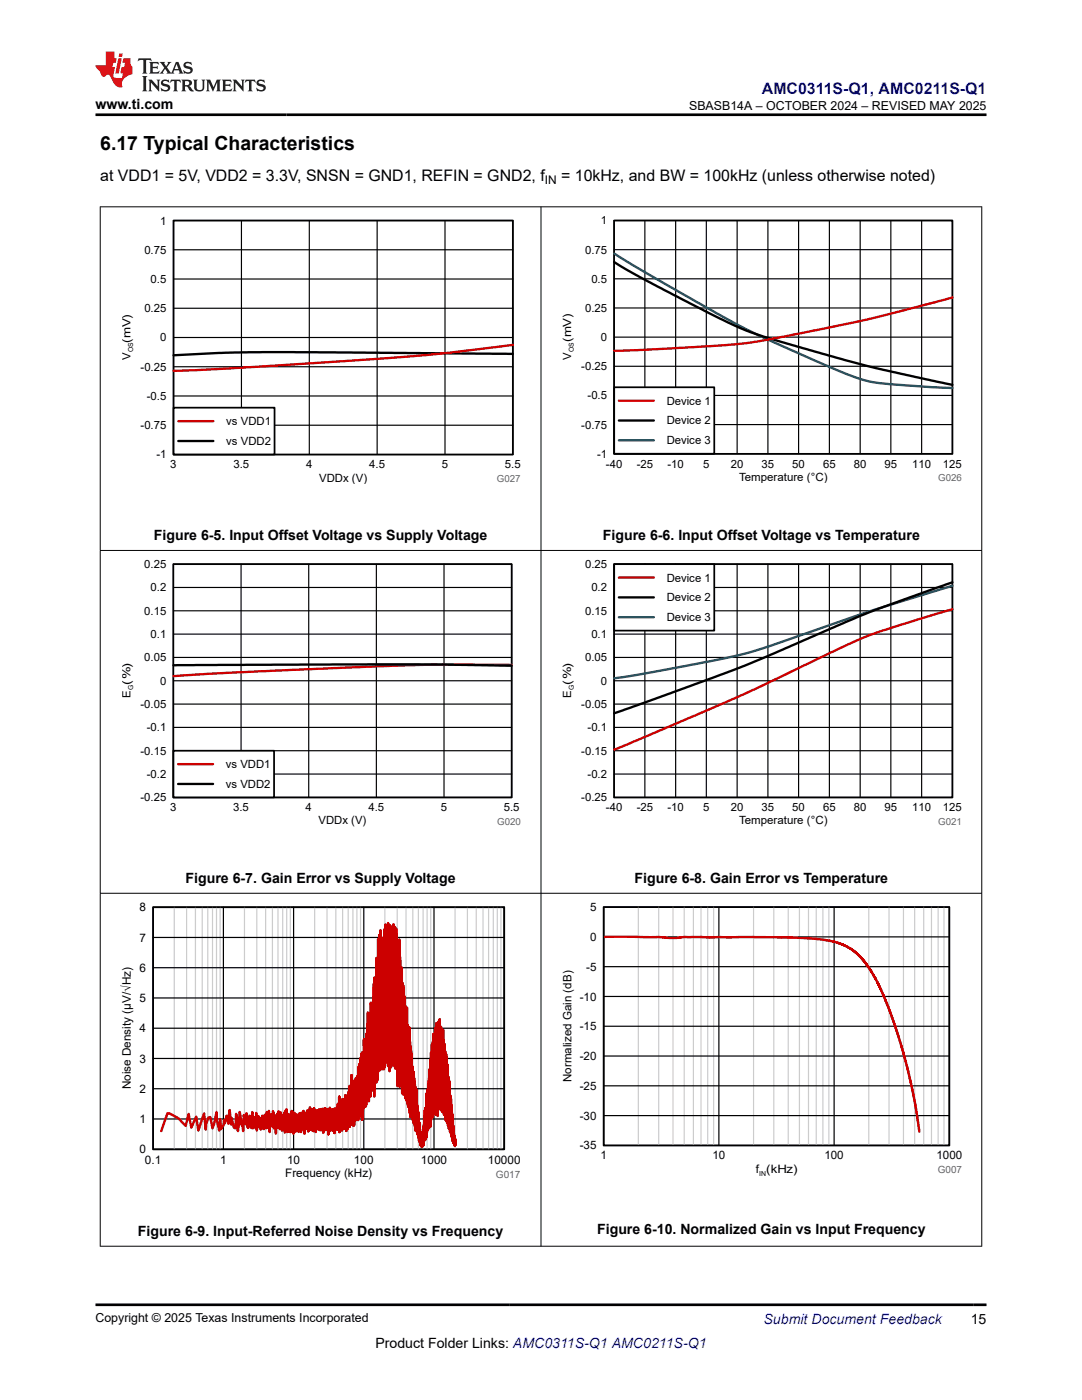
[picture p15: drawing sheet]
<svg xmlns="http://www.w3.org/2000/svg" width="216mm" height="279mm" viewBox="0 0 216 279" stroke-linecap="round" stroke-linejoin="round" font-family="sans-serif">
<defs><g id="words">
<text font-size="3.9" x="20" y="29.9">6.17 Typical Characteristics</text>
<text font-size="3.2" fill="#00f" x="152" y="18.7">AMC0311S-Q1, AMC0211S-Q1</text>
<g font-size="3.2">
<text x="20" y="36.1">at VDD1 = 5V, VDD2 = 3.3V, SNSN = GND1, REFIN = GND2, f</text>
<text x="112" y="36.1">= 10kHz, and BW = 100kHz (unless otherwise noted)</text>
</g>
<g font-size="2.8">
<text x="19" y="21.8">www.ti.com</text>
<text x="30.7" y="107.9">Figure 6-5. Input Offset Voltage vs Supply Voltage</text>
<text x="120.3" y="107.7">Figure 6-6. Input Offset Voltage vs Temperature</text>
<text x="37" y="176.3">Figure 6-7. Gain Error vs Supply Voltage</text>
<text x="126.6" y="176.3">Figure 6-8. Gain Error vs Temperature</text>
<text x="27.5" y="246.7">Figure 6-9. Input-Referred Noise Density vs Frequency</text>
<text x="119.1" y="246.3">Figure 6-10. Normalized Gain vs Input Frequency</text>
<text x="74.9" y="269">Product Folder Links: AMC0311S-Q1 AMC0211S-Q1</text>
<text x="193.7" y="264.2">15</text>
</g>
<text font-size="2.8" fill="#00f" x="152.4" y="264.2">Submit Document Feedback</text>
<g font-size="2.5">
<text x="137.5" y="21.9">SBASB14A – OCTOBER 2024 – REVISED MAY 2025</text>
<text x="19" y="263.9">Copyright © 2025 Texas Instruments Incorporated</text>
</g>
<text font-size="2.4" x="108.7" y="36.7">IN</text>
<g font-size="2.3">
<text x="32" y="44.8">1</text>
<text x="119.9" y="44.8">1</text>
<text x="28.8" y="50.6">0.75</text>
<text x="116.7" y="50.6">0.75</text>
<text x="30.1" y="56.5">0.5</text>
<text x="118" y="56.4">0.5</text>
<text x="28.8" y="62.3">0.25</text>
<text x="116.7" y="62.3">0.25</text>
<text x="26" y="71.9" transform="rotate(-90 26 71.9)">V</text>
<text x="26" y="68.4" transform="rotate(-90 26 68.4)">(mV)</text>
<text x="32" y="68.1">0</text>
<text x="114" y="71.8" transform="rotate(-90 114 71.8)">V</text>
<text x="114" y="68.3" transform="rotate(-90 114 68.3)">(mV)</text>
<text x="119.9" y="68.1">0</text>
<text x="28.1" y="74">-0.25</text>
<text x="116" y="73.9">-0.25</text>
<text x="29.3" y="79.8">-0.5</text>
<text x="117.2" y="79.7">-0.5</text>
<text x="133" y="80.8">Device 1</text>
<text x="28.1" y="85.7">-0.75</text>
<text x="45.1" y="84.8">vs VDD1</text>
<text x="45.1" y="88.8">vs VDD2</text>
<text x="116" y="85.5">-0.75</text>
<text x="133" y="84.7">Device 2</text>
<text x="133" y="88.7">Device 3</text>
<text x="31.2" y="91.5">-1</text>
<text x="34" y="93.5">3</text>
<text x="46.6" y="93.5">3.5</text>
<text x="61.1" y="93.5">4</text>
<text x="73.7" y="93.5">4.5</text>
<text x="88.1" y="93.5">5</text>
<text x="100.7" y="93.5">5.5</text>
<text x="119.1" y="91.3">-1</text>
<text x="120.9" y="93.3">-40</text>
<text x="127" y="93.3">-25</text>
<text x="133.2" y="93.3">-10</text>
<text x="140.3" y="93.3">5</text>
<text x="145.8" y="93.3">20</text>
<text x="147.5" y="96">Temperature (°C)</text>
<text x="152" y="93.3">35</text>
<text x="158.1" y="93.3">50</text>
<text x="164.2" y="93.3">65</text>
<text x="170.4" y="93.3">80</text>
<text x="176.5" y="93.3">95</text>
<text x="182" y="93.3">110</text>
<text x="188.1" y="93.3">125</text>
<text x="63.7" y="96.1">VDDx (V)</text>
<text x="28.8" y="113.4">0.25</text>
<text x="116.7" y="113.4">0.25</text>
<text x="30" y="118">0.2</text>
<text x="118" y="118">0.2</text>
<text x="133" y="116.1">Device 1</text>
<text x="28.8" y="122.7">0.15</text>
<text x="116.7" y="122.7">0.15</text>
<text x="133" y="120">Device 2</text>
<text x="133" y="124">Device 3</text>
<text x="28.8" y="132">0.05</text>
<text x="30" y="127.3">0.1</text>
<text x="116.7" y="132">0.05</text>
<text x="118" y="127.3">0.1</text>
<text x="31.9" y="136.7">0</text>
<text x="119.9" y="136.7">0</text>
<text x="26" y="139.2" transform="rotate(-90 26 139.2)">E (%)</text>
<text x="28" y="141.3">-0.05</text>
<text x="114" y="139.2" transform="rotate(-90 114 139.2)">E (%)</text>
<text x="116" y="141.3">-0.05</text>
<text x="29.3" y="146">-0.1</text>
<text x="117.2" y="146">-0.1</text>
<text x="28" y="150.6">-0.15</text>
<text x="29.3" y="155.3">-0.2</text>
<text x="45.1" y="153.3">vs VDD1</text>
<text x="116" y="150.6">-0.15</text>
<text x="117.2" y="155.3">-0.2</text>
<text x="28" y="159.9">-0.25</text>
<text x="34" y="161.9">3</text>
<text x="45.1" y="157.2">vs VDD2</text>
<text x="46.5" y="161.9">3.5</text>
<text x="61" y="161.9">4</text>
<text x="73.5" y="161.9">4.5</text>
<text x="87.9" y="161.9">5</text>
<text x="100.5" y="161.9">5.5</text>
<text x="116" y="159.9">-0.25</text>
<text x="120.9" y="161.9">-40</text>
<text x="127" y="161.9">-25</text>
<text x="133.2" y="161.9">-10</text>
<text x="140.3" y="161.9">5</text>
<text x="145.8" y="161.9">20</text>
<text x="152" y="161.9">35</text>
<text x="158.1" y="161.9">50</text>
<text x="164.2" y="161.9">65</text>
<text x="170.4" y="161.9">80</text>
<text x="176.5" y="161.9">95</text>
<text x="182" y="161.9">110</text>
<text x="188.1" y="161.9">125</text>
<text x="63.6" y="164.5">VDDx (V)</text>
<text x="147.5" y="164.5">Temperature (°C)</text>
<text x="27.8" y="181.9">8</text>
<text x="117.7" y="181.8">5</text>
<text x="27.8" y="187.9">7</text>
<text x="117.7" y="187.8">0</text>
<text x="27.8" y="193.9">6</text>
<text x="117" y="193.7">-5</text>
<text x="27.8" y="200">5</text>
<text x="115.7" y="199.7">-10</text>
<text x="27.8" y="206">4</text>
<text x="115.7" y="205.6">-15</text>
<text x="27.8" y="212.1">3</text>
<text x="114" y="215.9" transform="rotate(-90 114 215.9)">Normalized Gain (dB)</text>
<text x="115.7" y="211.6">-20</text>
<text x="26.1" y="217.4" transform="rotate(-90 26.1 217.4)">Noise Density (μV/√Hz)</text>
<text x="27.8" y="218.1">2</text>
<text x="115.7" y="217.5">-25</text>
<text x="27.8" y="224.1">1</text>
<text x="115.7" y="223.5">-30</text>
<text x="27.8" y="230.2">0</text>
<text x="28.9" y="232.2">0.1</text>
<text x="43.9" y="232.2">1</text>
<text x="57.3" y="232.2">10</text>
<text x="70.6" y="232.2">100</text>
<text x="84" y="232.2">1000</text>
<text x="97.3" y="232.2">10000</text>
<text x="115.7" y="229.4">-35</text>
<text x="119.8" y="231.4">1</text>
<text x="142.2" y="231.4">10</text>
<text x="164.5" y="231.4">100</text>
<text x="186.8" y="231.4">1000</text>
<text x="56.9" y="235">Frequency (kHz)</text>
<text x="150.8" y="234.1">f (kHz)</text>
</g>
<g font-size="2" fill="#636363">
<text x="98.9" y="235">G017</text>
<text x="187.1" y="234.2">G007</text>
</g>
<g font-size="1.9" fill="#636363">
<text x="187.2" y="96">G026</text>
<text x="99.1" y="96.2">G027</text>
<text x="99.2" y="164.6">G020</text>
<text x="187.2" y="164.6">G021</text>
</g>
<g font-size="1.4">
<text x="26.6" y="70.3" transform="rotate(-90 26.6 70.3)">OS</text>
<text x="151.5" y="234.7">IN</text>
</g>
<g font-size="1.3">
<text x="114.5" y="70.3" transform="rotate(-90 114.5 70.3)">OS</text>
<text x="26.6" y="137.7" transform="rotate(-90 26.6 137.7)">G</text>
<text x="114.5" y="137.7" transform="rotate(-90 114.5 137.7)">G</text>
</g>
</g></defs>
<path d="M34.6 44h67.7v46.7h-67.7z" fill="none" stroke="#000" stroke-width=".35"/>
<path d="M34.6 44h67.7v46.7h-67.7zM34.6 55.7h67.7M34.6 49.8h67.7M48.2 44v46.7M61.7 44v46.7M75.3 44v46.7M88.8 44v46.7M34.6 79h67.7M34.6 73.2h67.7M34.6 67.4h67.7M34.6 61.5h67.7M34.6 84.9h67.7" fill="none" stroke="#000" stroke-width=".23"/>
<path d="M102.3 70.6l-50-.3-8.6 .1-9.1 .5" fill="none" stroke="#000" stroke-width=".47"/>
<path d="M102.3 68.8l-12.2 1.5-12.3 1.1-31.8 2.1-11.4 .5" fill="none" stroke="#c00" stroke-width=".47"/>
<path d="M34.6 81.4h20.2v9.3h-20.2z" fill-rule="evenodd" fill="#fff"/>
<path d="M122.5 44h67.5v46.6h-67.5zM34.6 81.4h20.2v9.3h-20.2z" fill="none" stroke="#000" stroke-width=".35"/>
<path d="M190 59.4l-18.3 4.7-15.2 3.1-6.5 1.1-8.8 .8-18.6 .9M35.6 84h7" fill="none" stroke="#c00" stroke-width=".47"/>
<path d="M122.6 52.3l5 2.9 10 5.3 7.7 3.9 4.3 1.9 6.3 1.9 17.1 4.8 17 3.8M35.6 88h7" fill="none" stroke="#000" stroke-width=".47"/>
<g fill="none" stroke="#000" stroke-width=".23">
<path d="M122.6 44h67.4v46.6h-67.4zM122.6 55.6h67.4M122.6 49.8h67.4M128.7 44v46.6M134.8 44v46.6M140.9 44v46.6M147.1 44v46.6M153.2 44v46.6M159.3 44v46.6M165.5 44v46.6M171.6 44v46.6M177.8 44v46.6"/>
<path d="M183.9 44v46.6M122.6 78.9h67.4M122.6 73.1h67.4M122.6 67.3h67.4M122.6 61.5h67.4M122.6 84.7h67.4"/>
</g>
<path d="M122.6 50.6l11.1 6.6 14.9 8.3 9.4 4.4 10.9 4.7a30.1 30.1 0 0 0 11.5 2.3l9.6 .5" fill="none" stroke="#156" stroke-width=".47"/>
<path d="M122.6 77.3h19.9v13.3h-19.9z" fill-rule="evenodd" fill="#fff"/>
<path d="M122.6 77.3h19.9v13.3h-19.9zM34.6 112.6h67.5v46.6h-67.5z" fill="none" stroke="#000" stroke-width=".35"/>
<path d="M123.5 80h7M102.1 132.7l-14.1-.1-8.1 .2-32.2 1.4-13.1 .8" fill="none" stroke="#c00" stroke-width=".47"/>
<path d="M123.5 83.9h7M34.6 132.8l48.9-.2 18.6 .3" fill="none" stroke="#000" stroke-width=".47"/>
<path d="M123.5 87.9h7" fill="none" stroke="#156" stroke-width=".47"/>
<g fill="none" stroke="#000" stroke-width=".23">
<path d="M34.6 112.6h67.5v46.5h-67.5zM34.6 117.2h67.5M48.1 112.6v46.5M61.6 112.6v46.5M75.1 112.6v46.5M88.6 112.6v46.5M34.6 135.9h67.5M34.6 131.2h67.5M34.6 126.6h67.5M34.6 121.9h67.5M34.6 154.5h67.5M34.6 149.8h67.5"/>
<path d="M34.6 145.2h67.5M34.6 140.5h67.5"/>
</g>
<path d="M34.6 149.8h20.1v9.3h-20.1z" fill-rule="evenodd" fill="#fff"/>
<path d="M122.5 112.6h67.5v46.6h-67.5zM34.6 149.8h20.1v9.3h-20.1z" fill="none" stroke="#000" stroke-width=".35"/>
<path d="M190 121.6l-11.6 3.5-6.2 2.2-25.3 11.9-24.3 10.4M35.5 152.5h7" fill="none" stroke="#c00" stroke-width=".47"/>
<path d="M190 116.2l-16.4 5.9-25.1 10.8-25.9 9.5M35.5 156.5h7" fill="none" stroke="#000" stroke-width=".47"/>
<g fill="none" stroke="#000" stroke-width=".23">
<path d="M122.6 112.6h67.4v46.5h-67.4zM122.6 117.2h67.4M128.7 112.6v46.5M134.8 112.6v46.5M140.9 112.6v46.5M147.1 112.6v46.5M153.2 112.6v46.5M159.3 112.6v46.5M165.5 112.6v46.5M171.6 112.6v46.5M177.8 112.6v46.5M183.9 112.6v46.5"/>
<path d="M122.6 135.9h67.4M122.6 131.2h67.4M122.6 126.6h67.4M122.6 121.9h67.4M122.6 154.5h67.4M122.6 149.8h67.4M122.6 145.2h67.4M122.6 140.5h67.4"/>
</g>
<path d="M190 116.9l-17.5 5.4-18.6 6.5-4.7 1.5-4.1 1-8.7 1.7-9.3 1.7-4.5 .7" fill="none" stroke="#156" stroke-width=".47"/>
<path d="M122.6 112.6h19.9v13.3h-19.9z" fill-rule="evenodd" fill="#fff"/>
<path d="M122.6 112.6h19.9v13.3h-19.9z" fill="none" stroke="#000" stroke-width=".35"/>
<path d="M123.5 115.3h7" fill="none" stroke="#c00" stroke-width=".47"/>
<path d="M123.5 119.2h7" fill="none" stroke="#000" stroke-width=".47"/>
<path d="M123.5 123.2h7" fill="none" stroke="#156" stroke-width=".47"/>
<path d="M30.5 181.1h70.1v48.3h-70.1zM120.5 181h68.9v47.6h-68.9z" fill="none" stroke="#000" stroke-width=".36"/>
<g fill="none" stroke="#000" stroke-width=".24">
<path d="M30.6 181.1h70v48.3h-70zM30.6 199.2h70M30.6 193.1h70M30.6 187.1h70M44.6 181.1v48.3M58.6 181.1v48.3M72.6 181.1v48.3M86.6 181.1v48.3M120.5 181h68.9v47.6h-68.9zM120.5 198.9h68.9M120.5 192.9h68.9M120.5 187h68.9"/>
<path d="M143.4 181v47.6M166.4 181v47.6M30.6 217.3h70M30.6 211.2h70M30.6 205.2h70M120.5 216.7h68.9M120.5 210.8h68.9M120.5 204.8h68.9M30.6 223.3h70M120.5 222.6h68.9"/>
</g>
<g fill="none" stroke="#ccc" stroke-width=".24">
<path d="M34.8 181.1v48.3M37.2 181.1v48.3M39 181.1v48.3M40.4 181.1v48.3M41.5 181.1v48.3M42.4 181.1v48.3M43.2 181.1v48.3M43.9 181.1v48.3M48.8 181.1v48.3M51.2 181.1v48.3M53 181.1v48.3M54.4 181.1v48.3"/>
<path d="M55.5 181.1v48.3M56.4 181.1v48.3M57.2 181.1v48.3M57.9 181.1v48.3M62.8 181.1v48.3M65.3 181.1v48.3M67 181.1v48.3M68.4 181.1v48.3M69.5 181.1v48.3M70.4 181.1v48.3M71.2 181.1v48.3M71.9 181.1v48.3"/>
<path d="M76.8 181.1v48.3M79.3 181.1v48.3M81 181.1v48.3M82.4 181.1v48.3M83.5 181.1v48.3M84.4 181.1v48.3M85.2 181.1v48.3M85.9 181.1v48.3M90.8 181.1v48.3M93.3 181.1v48.3M95 181.1v48.3M96.4 181.1v48.3"/>
<path d="M97.5 181.1v48.3M98.4 181.1v48.3M99.2 181.1v48.3M100 181.1v48.3M127.4 181v47.6M131.4 181v47.6M134.3 181v47.6M136.5 181v47.6M138.4 181v47.6M139.9 181v47.6M141.2 181v47.6M142.4 181v47.6"/>
<path d="M150.4 181v47.6M154.4 181v47.6M157.3 181v47.6M159.5 181v47.6M161.3 181v47.6M162.9 181v47.6M164.2 181v47.6M165.4 181v47.6M173.4 181v47.6M177.4 181v47.6M180.3 181v47.6M182.5 181v47.6"/>
<path d="M184.3 181v47.6M185.9 181v47.6M187.2 181v47.6M188.4 181v47.6"/>
</g>
<path d="M120.7 187h10.9l1.9 .2h1.5l1.5-.2 23.3 .2 3.6 .2 2.3 .4 2.3 .6 1.7 .9 2 1.7 1.9 2.5 1.8 3.2 2.1 4.9 1.8 5.1 1.8 6.6 1.5 6.8 .8 5.8M32.2 225.7l1.2-3.5h.4l1.8 1 1.4 1.5 .6-2.4 .6 2.7 .9-2.1 .5 2.7 1.1-3.4 .4 3.2v-1.1l.5-1.2 .3-.2 .5 2.3 .3-.9 .5-2.4 .1 1.8 .4 1.9 .2-2.3 .2 2 .5-.8 .1-1 .2 .7 .3-1.5 .4 1.6 .2-2.8 .3 2.9 .1-1.3 .5 2 .3 .1 .1-2.9 .3 .8 .1 2.6 .3-1.7v-2.1l.4 2.7 .1-.9 .2 2 .2-3.2 .2 1.8v-1.2l.2 1.3 .1-2.2 .2 2.8 .1-1.1v1.2l.1-2.1 .1 1.2 .1-1.5 .1 .2 .3 2.2 .1-3.2 .2 3.3v-2.3l.2 1.6 .2-1.5 .1 2.1 .1-3 .1 3.5 .3-2.3v1.3l.1-1.9 .1 .6 .1 1.6 .1-1.2 .1 1.7 .1-2.3 .1 2.2 .1-2.6 .1 2.3 .1-1.2 .2 1.5 .1-2.7v1.9l.1-2.1 .1 2.2v-1.6l.1 2.2 .1-3.3 .2 3 .1-1.5v1.7l.2-3.4 .1 4.2 .1-2.3 .1 1 .1-.8v.7v-2.2l.2 2.5 .1-1.8v1.6l.1-2.9v2.9l.1-2.6 .1 3.2v-2.1l.1 1.8v-2.3l.2 3.6 .2-3.1 .1 1.9v-2.5v1.9l.1-2.2 .1 2.8 .1-3.2 .1 3.4 .1-2.9 .1 3.1 .1-3.4 .1 2.8 .1-2.4 .1 3.3v-2.5l.1 2.1v-1.4l.1 1.4 .2-2.8v2.4v-2.9l.1 4 .1-3.4v1.5l.1-2.5 .1 3.6 .1-3.8 .1 4.5 .1-3 .1 3 .1-3.6v3v-2.2l.1 2.1v-2.5l.1 2.5 .1-2.1v2.8v-3.1l.1 2.4 .1-3.3 .1 3v-3.2l.1 4.2 .1-4 .2 4.4 .1-3.9 .1 3.3v-3.6l.1 3.6v-3v3.2l.1-3.3 .1 2.3v-2.5l.1 2.8 .1-2.6 .1 2.6 .1-2.3v1.8v-1.6l.1 2.8 .1-3.7 .1 3v-2.6l.1 2.5v-2.2v2v-2.7l.1 2.8v-2.9l.1 3.8v-2.5l.1 1.9 .1-3.2 .1 3.2v-3.4v2.5l.1-1.7v1.6v-.9l.1 .7v-2.4v3.8l.1-2.6 .1 3.4 .1-4v2.9l.1-3 .1 3v-2.4l.1 2v-3l.1 2.4 .1-2.6 .1 4.2v-3.4l.1 3.3 .1-3.4v3.1l.1-4.4v4.5l.2-3v2.2v-3l.1 3.8 .2-4.2v4.3l.1-3.9v3.3v-2.9l.1 3.3v-3l.1 3.4 .1-4.6v3.7v-2.2v2.6l.1-3v3.3v-2.7l.1 2.3v-2.2v2.3v-3.4l.1 4 .1-4.2v3.1v-2.2l.1 2.4v-2.9l.1 3.1v-3.2l.2 3.4 .1-3.9v3.2l.1-3.2v3.2l.1-2.9v3.8l.1-4.3v4.2l.1-3.7 .1 3.7v-3.8l.1 3.3v-3.6v3l.1-2.4v2.9v-3.2l.1 3.1v-3.6v4.5l.1-3.7v4.1v-3.6v2.6l.1-2.6v2.7l.1-3.7v4.1v-3.5l.1 3.1v-4l.2 4.3 .1-3.6v2.8v-3.3l.1 3.7v-3.8v4l.1-3.9v3.9l.1-3v3.2v-2.9v3.1l.1-3.5v4.2v-4.1v3.2l.1-4v4.8v-4.3l.2 3.5v-2.5v2.1v-4l.1 4.5v-4v3.7l.1-3.5v3.6v-3.9l.1 3.7 .1-3.7v3.8v-3.6v3.1l.1-3v3.9v-4.3l.1 4.2 .1-3.9 .1 3.7v-3.5l.1 3.4v-3.3v4.1v-4.9v4.1l.1-3.7 .1 3.2v-3.4v4v-3.4v1.9l.1-2.2v3.1l.1-3.1v3.1l.1-3.5v3.9v-4.1v4v-3.1l.1 2.5v-3.5v4.4v-4.4l.1 4.3v-5v4.7l.1-3.6v3.4l.1-3v3.5l.1-6.5v7.1l.2-6.7v5.2v-3.7l.1 4.6v-4.4v3.7l.1-3.7v4.2v-3.6l.1 3.4v-5v5.8v-5.2l.1 4.4 .1-4.7v5v-5.8l.1 5.8v-4.9l.2 4.8v-4.3v4.3v-3.1v2.7l.1-5.1v4.9v-4.7v4.8l.1-4v3.9v-5.9l.1 6.8v-6.6l.1 6.9v-5.5v4.3l.1-4.4v4.6v-5.8l.1 5.5 .1-4.2v5.1l.1-6.5v6.2v-7.1l.1 6.2 .1-5.7v6.3l.1-8v8.1v-6.4l.1 5.7v-5.7v4.2l.1-3.9v5.5v-5.7v4.2v-3.5v5.3l.1-7.1 .1 5.6v-8.4v8.4v-6.2l.1 7.7v-7.3l.2 7.4v-8.5v6.5l.1-6.3v6.3v-3.5l.1 3.1v-6.2v8.6l.1-8.2v6.8v-7.7v8l.1-7.9v8l.1-8.5v8.3l.1-7.5 .1 7v-3.6v3v-6.8l.1 6.9v-7.6l.1 6.9v-5.6l.1 7.5 .1-10.7v9.9l.1-10.4v10.5l.2-10.2v6.7v-8.2l.1 10.3 .1-10.2v10.1v-11.1l.1 11.2 .1-11.4v13.4l.1-13.5v11.9v-11.5l.1 10.8v-10.6l.1 9.9v-13.1l.1 12.8 .1-12.8 .1 13.4 .1-.3v.3v-2.3l.1 2v-14.2l.1 11.4v-11.4l.1 11.7 .1-13.7v14.7v-17v16l.1-13.1v14.4l.1-14.9v15.4l.1-15.1v13.5v-14.3v13.8l.2-15.4v16.5l.1-18.7 .1 17.6 .1-3.4v1.1l.1-.6v-14.7v17.5l.2-16.6v13.9v-15.8v16.5l.1-19.3 .1 22.6v-23.8l.1 19.5 .1-19v19.5l.1-19.4 .1 20.4v-24.9v22.7l.1-19.1v19.5v-20.6l.1 22 .1-23.2v20.8v-25.9l.1 26.4v-22.9l.1 19.7v-17.8l.1 19.6v-25.8l.1 25.4v-20.1l.1 21.7v-28l.1 23.9v.6v-19l.1 20.6 .1-21.2 .1 22.9v-26.2l.1 25.7v-25.1v23.2l.1-20.5 .1 19v-20.6v24.5l.1-27.9v27.5v-25.2v20.4l.1 2v-4l.1 5.5v-27.2v24.2l.1-23.1v23.9v-21.8l.1 24.3v-24.1l.1 23.5v-1.7v-22.5l.1 24.1v-22.5l.1 20.5v-24.3v27.8v-28.6l.2 26.7 .1-23.9v21v-18.7v24.5l.1-27.4v23.3v-25.1v26l.1-23.1 .1 25.5v-28l.1 27.9v-26.4v24.5l.1-3.3 .1 4.3v-24.5l.1 24.9 .1-28 .1 26.7v-24.9l.1 24.9v-24.8v26.5l.1-27.8v26.3l.1-24.8v26.8v-25.1l.1 24v-22.5v20.4v-23l.1 24v-25.7v24.6v.5v-24.1l.1 26.3 .1-22.7v26.8v-28.9l.1 26.5v-22v21.3l.1-20.3v19.9v-24.4v2.2v24l.1-25.6v24.4v-22v19.8v-22.3l.1 23.9v-25.8v29.4l.1-25.9v21.9l.1-19.8 .1 23.3v-19.6v15.7v-18.4l.1 21.6 .1-22.6v25.1l.1-22v20.9v-20.1l.2 20.7v-21v21.8v-20.4l.1 19v-18.2l.1 18.9 .1-19v19.3l.1-16.8v17.9l.1-18.4v16.7v-14.3v15l.1-16.9v16.1v-12.1v14.4v-18.1l.1 18.1v-18.6l.1 17.6v-13.3v13.8v-14.7v15.3l.1-12.8v13.7l.1-14.4v14.6v-15.1v14.4l.1-13.6v13.5v-12.7v13.3v-15.7l.1 15.9v-15.7v16.2v-13l.1 13.8v-14.4l.1 15.2v-14.2v11.8v-9.4v10.5v-11.2l.1 12.3v-13.2l.1 12.4 .1-11.3v10.9v-8.3v9.3l.1-9.8v10.7v-10.6v10.3v-9.5l.1 9.8v-9.7v9.6v-8.7l.1 8.8v-9.5v10.1l.1-9.7v9.2l.1-7.6v8.1l.1-7.7v8.4v-7.9l.1 8.1v-7.7l.1 8.4v-6.6v6.5v-6.5l.1 6.2v-7.9v8.1l.1-5.2v6l.1-5.2 .1 5.4 .1-4.5v4.8l.1-4.7v5.5v-3.4l.1 3.7 .1-3.7v3.6v-2.5v2.5v-2v2.2l.1-2v2.5v-1.9l.1 2.1v-1.6v1.5v-1.1v1.1l.1-1.1v1.1v-1v1.2v-1l.1 1 .2-1.4v1.2v-1.6v1.4v-1.5l.1 1.7v-2.3v1.6v-2.4v2.6l.1-3.3v3v-3.4v3.2l.1-3.4v3.2v-3.3v3.2v-3.5v3.4l.1-5.6v5.5v-3.2v3.3v-4.7l.1 5v-6.4l.1 5.9 .1-8.8v8.7l.1-8.1 .1 6.7v-8.1v8.1v-7.6l.1 7.5v-8.9l.1 8v-8.2l.1 8.8v-9.9l.1 9.3 .1-11.2 .1 11.6v-13.4v12.1l.1-10.7v10v-12.8v13.4l.1-13.2 .1 12.2v-14v13.3v-12.8v13.5l.1-13.3 .1 13.7v-15v13.8l.1-13.1v12.6v-14.9l.1 16.1v-15.8v14.2v-12.3l.1 12.5v-13v13.9v-14.8l.1 15.1 .1-15.3v13.8v-15.5v17.2l.1-16.1 .1 15v-17.1v15.9v-12.9v13.2v-13.2l.1 13.3v-14.6v13.9v-11.6v11.9v-12.6v13.7v-14.3l.1 14.6v-15.3v16.5l.1-18.8v16.9l.1-15.5v15.8v-16.6l.1 16.3 .1-15.8v15.6v-17.2l.1 17.4v-13.2v13.4v-15.9l.1 16.3v-13.5v12.6v-14.5v14.9l.1-15.8v13.9v-14.1v15.9v-15.4l.1 16.1v-16v16.1l.1-15.9v16.1v-16.1l.1 16.1v-15.7l.1 15.6v-14.4v14v-15.8v15.9v-13.9v13.7l.1-13.7v12.6v-11.1v11.6v-12.7l.1 14.5v-14.1v13.4v-13.4l.1 14.2v-13.2v12.9v-12.8l.1 14.1 .1-13.2 .1 13v-12.9l.1 13.5v-12.3l.1 11.8v-10.5v11.1l.1-10.5v10.2v-9.7v10v-11.5v11.6l.1-11v11.6v-9.8v9.4l.1-8.7v9.1v-9.5v9.5v-9.6l.1 10.1v-9.7v9v-8.6l.1 9.2v-8.3v8.4l.1-6.7v7.4v-7.3l.1 7.3 .1-6.6v6.8v-5.8v5.8v-5.5v5.8v-5.5l.1 5.5v-5v5.3v-4.9v5v-4.8l.1 4.8v-4.5v4.4v-4.3v4.7v-4.5l.1 4.7v-3.5v3.9v-3.7l.1 3.7v-3.1v3.1v-2.9v3l.1-2.5v2.7v-2.5v2.4v-2.3v2.5v-2.1v2.1l.1-2v2v-1.6v1.6v-1.6v1.5v-1.4l.1 2v-1.9l.1 1.9v-1.3v1.3v-1.2v1" fill="none" stroke="#c00" stroke-width=".48"/>
<path d="M19.9 41.3h176.1M20 41.2v207.6M107.9 41.2v207.6M195.9 41.2v207.6M19.9 109.9h176.1M19.9 178.3h176.1M19.9 248.7h176.1" fill="none" stroke="#000" stroke-width=".2"/>
<path d="M27.7 11.6l-.2 .6 .5-.2h.6v.1v2.2l-.2 .4h1l-.2-.4v-2.2v-.1h.5l.5 .2-.1-.6zM29.8 12.4l.2 .3v1.6l-.2 .4h1.9l.1-.6a1.08 1.08 0 0 1-1.3 .2v-.7h.6l.4 .2v-.7l-.4 .2h-.6v-.5l.2-.2a1 1 0 0 1 1 .3l-.1-.5zM31.8 12.4l1 1.1-1 1.2h.9l-.2-.2 .4-.8 .5 .8-.2 .2h1.6l-.2-.2 .1-.5h1l.1 .5-.1 .2h.9l-.2-.4-.8-1.9h-.5l-1 2.1-.8-1.1 .9-1h-.8l.2 .2-.5 .6-.3-.6 .1-.2zM35.2 12.8l.4 1h-.8zM36.8 12.5a.65 .65 0 0 0-.2 .7 .65 .65 0 0 0 .6 .5l.7 .1 .1 .3a.79 .79 0 0 1-.7 .4 .79 .79 0 0 1-.7-.5l.1 .7 .2-.1a.93 .93 0 0 0 1.1 0 .93 .93 0 0 0 .4-.9 1.46 1.46 0 0 0-1.2-.6l-.1-.3a1.09 1.09 0 0 1 1.2 .2l-.2-.6-.1 .1-.6-.2zM28.4 15.2l.2 .4v2.2l-.2 .4h1l-.2-.4v-2.2l.2-.4zM29.6 15.9l.2 .4v1.5l-.2 .4h.8l-.3-.4v-1.3l1.7 1.8v-2l.2-.4h-.8l.2 .2 .1 1.1-1.2-1.3zM32.3 16a.65 .65 0 0 0-.2 .8 .65 .65 0 0 0 .7 .4l.6 .2 .1 .2a.79 .79 0 0 1-.7 .4 .79 .79 0 0 1-.7-.5l.1 .7 .2-.1a.93 .93 0 0 0 1.1 .1 .93 .93 0 0 0 .4-1 1.46 1.46 0 0 0-1.2-.5l-.1-.4a1.09 1.09 0 0 1 1.2 .2l-.2-.6-.1 .1-.6-.1zM34.1 15.9l-.1 .6a.63 .63 0 0 1 .7-.3l.1 1.6-.3 .4h1l-.2-.4v-1.6a.66 .66 0 0 1 .8 .3l-.1-.6zM36.2 15.9l.2 .4v1.5l-.2 .4h.9l-.2-.2v-.7h.5l.1 .2a.79 .79 0 0 0 1.2 .6l-1-.9a.61 .61 0 0 0 .6-.6 .61 .61 0 0 0-.5-.7zM36.9 16.2h.2a.47 .47 0 0 1 .5 .1 .47 .47 0 0 1 .1 .5l-.2 .1-.6 .1zM38.5 15.9l.2 .2a2.27 2.27 0 0 0 .4 2 1.04 1.04 0 0 0 1.7-.7v-1.3l.2-.2h-.8l.2 .4v1.1a.6 .6 0 0 1-.6 .6 .6 .6 0 0 1-.6-.6v-1.1l.3-.4zM41.1 15.9l.2 .4v1.5l-.2 .4h.7l-.2-.4v-1.4l.9 1.9 .8-1.9v1.4l-.2 .4h1l-.3-.4v-1.5l.3-.4h-.8l-.7 1.5-.7-1.5zM44.3 15.9l.2 .4v1.5l-.2 .4h1.9l.1-.6a1.09 1.09 0 0 1-1.3 .2v-.7h.6l.4 .2v-.6l-.4 .2h-.6v-.6l.2-.1a1.01 1.01 0 0 1 1 .3l-.1-.6zM46.4 15.9l.3 .4v1.5l-.3 .4h.8l-.2-.4v-1.3l1.6 1.8v-2l.2-.4h-.7l.2 .2v1.1l-1.2-1.3zM49 15.9l-.1 .6a.63 .63 0 0 1 .8-.3v1.6l-.3 .4h1l-.2-.4v-1.6a.66 .66 0 0 1 .8 .3l-.1-.6zM51.4 16a.65 .65 0 0 0-.2 .8 .65 .65 0 0 0 .6 .4l.6 .2 .2 .2a.79 .79 0 0 1-.8 .4 .79 .79 0 0 1-.6-.5l.1 .7 .2-.1a.93 .93 0 0 0 1 .1 .93 .93 0 0 0 .5-1 1.46 1.46 0 0 0-1.3-.5l-.1-.4a1.09 1.09 0 0 1 1.3 .2l-.2-.6-.2 .1-.5-.1z" fill="#231f20"/>
<path d="M21.1 10.3v2.7h-2.1l.1 .4 .9 1a.95 .95 0 0 0 .9 .9 .59 .59 0 0 1 .6-.4 .59 .59 0 0 1 .5 .3l.4 .8a1.59 1.59 0 0 0 2.1 1.4 1.61 1.61 0 0 1 1-2.3l1-.3-.1-1.5a1.59 1.59 0 0 1-.4-1.7h-1.4l-.2 .9h.5l-.1 .9h-.5l-.2 .9v.3l.4 .1-.2 .9h-.6a.73 .73 0 0 1-1.1-.7l.3-1.5h-.5l.2-.9h.5l.2-.9h-.5v-1.3zM23.6 11.6l-.6 3.1h.7l.6-3.1zM23.8 10.7l-.1 .6h.7l.1-.6z" fill="#ed1c24"/>
<path d="M19 22.9h177.8M19 260.4h177.8" fill="none" stroke="#000" stroke-width=".53"/>
<use href="#words"/>
</svg>
